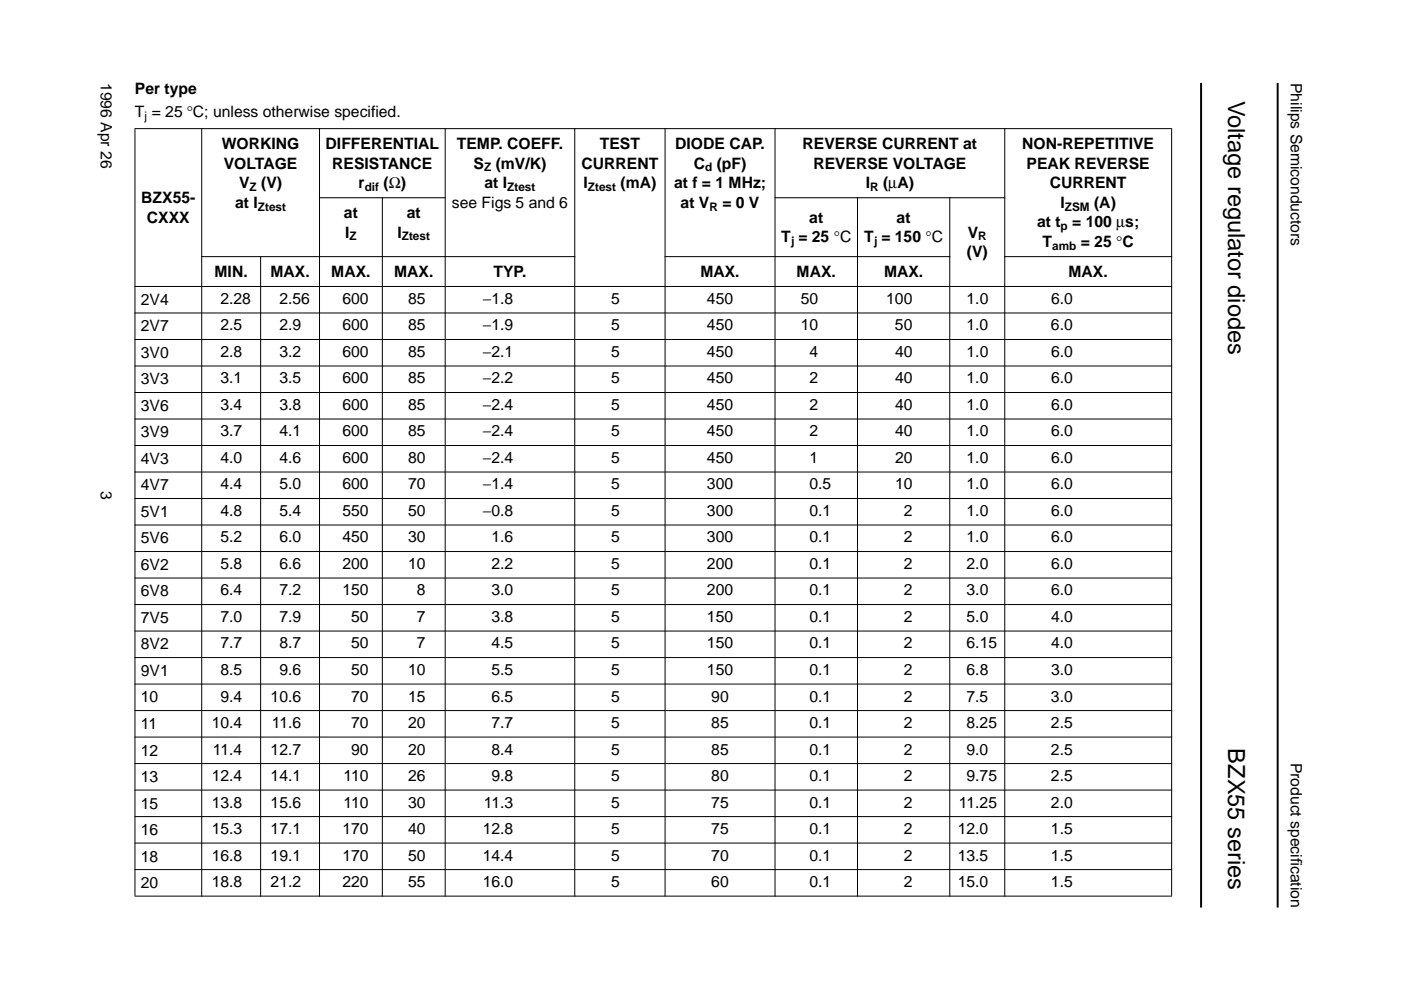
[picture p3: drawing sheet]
<svg xmlns="http://www.w3.org/2000/svg" width="297mm" height="210mm" viewBox="0 0 297 210" stroke-linecap="round" stroke-linejoin="round" font-family="sans-serif">
<defs><g id="words">
<g font-size="5">
<text x="260.4" y="21.3" transform="rotate(90 260.4 21.3)">Voltage regulator diodes</text>
<text x="260.4" y="158.7" transform="rotate(90 260.4 158.7)">BZX55 series</text>
</g>
<g font-size="3.3">
<text x="21.4" y="17.6" transform="rotate(90 21.4 17.6)">1996 Apr 26</text>
<text x="273.7" y="17.6" transform="rotate(90 273.7 17.6)">Philips Semiconductors</text>
<text x="28.6" y="20">Per type</text>
<text x="28.6" y="24.8">T = 25 °C; unless otherwise specified.</text>
<text x="47" y="31.6">WORKING</text>
<text x="47.5" y="35.7">VOLTAGE</text>
<text x="69" y="31.6">DIFFERENTIAL</text>
<text x="70.5" y="35.7">RESISTANCE</text>
<text x="96.9" y="31.6">TEMP. COEFF.</text>
<text x="100.4" y="35.7">S</text>
<text x="105.1" y="35.7">(mV/K)</text>
<text x="123.3" y="35.7">CURRENT</text>
<text x="127.2" y="31.6">TEST</text>
<text x="143.2" y="31.6">DIODE CAP.</text>
<text x="147.1" y="35.7">C</text>
<text x="151.9" y="35.7">(pF)</text>
<text x="170.2" y="31.6">REVERSE CURRENT at</text>
<text x="172.5" y="35.7">REVERSE VOLTAGE</text>
<text x="216.7" y="31.6">NON-REPETITIVE</text>
<text x="217.7" y="35.7">PEAK REVERSE</text>
<text x="50.7" y="39.9">V</text>
<text x="55.4" y="39.9">(V)</text>
<text x="76" y="39.9">r</text>
<text x="81.3" y="39.9">(Ω)</text>
<text x="102.7" y="39.9">at I</text>
<text x="123.7" y="39.9">I</text>
<text x="131.6" y="39.9">(mA)</text>
<text x="142.9" y="39.9">at f = 1 MHz;</text>
<text x="183.6" y="39.9">I</text>
<text x="187.2" y="39.9">(µA)</text>
<text x="222.6" y="39.9">CURRENT</text>
<text x="30" y="43.1">BZX55-</text>
<text x="31.2" y="47.2">CXXX</text>
<text x="49.9" y="44.1">at I</text>
<text x="72.9" y="46.2">at</text>
<text x="86.2" y="46.2">at</text>
<text x="95.8" y="44.1">see Figs 5 and 6</text>
<text x="144.3" y="44.1">at V</text>
<text x="153.1" y="44.1">= 0 V</text>
<text x="171.6" y="47.2">at</text>
<text x="190.1" y="47.2">at</text>
<text x="224.8" y="44.1">I</text>
<text x="232" y="44.1">(A)</text>
<text x="73.2" y="50.4">I</text>
<text x="84.3" y="50.4">I</text>
<text x="165.6" y="51.4">T = 25 °C</text>
<text x="183.2" y="51.4">T = 150 °C</text>
<text x="205.2" y="50.4">V</text>
<text x="219.9" y="48.2">at t</text>
<text x="221.1" y="52.4">T</text>
<text x="227.3" y="48.2">= 100 µs;</text>
<text x="229.1" y="52.4">= 25 °C</text>
<text x="45.5" y="58.7">MIN.</text>
<text x="57.3" y="58.7">MAX.</text>
<text x="70.2" y="58.7">MAX.</text>
<text x="83.6" y="58.7">MAX.</text>
<text x="104.6" y="58.7">TYP.</text>
<text x="148.5" y="58.7">MAX.</text>
<text x="168.9" y="58.7">MAX.</text>
<text x="187.4" y="58.7">MAX.</text>
<text x="205" y="54.6">(V)</text>
<text x="226.6" y="58.7">MAX.</text>
<text x="29.9" y="64.6">2V4</text>
<text x="46.7" y="64.4">2.28</text>
<text x="59.2" y="64.4">2.56</text>
<text x="72.6" y="64.4">600</text>
<text x="86.5" y="64.4">85</text>
<text x="102.4" y="64.4">−1.8</text>
<text x="129.6" y="64.4">5</text>
<text x="149.9" y="64.4">450</text>
<text x="169.8" y="64.4">50</text>
<text x="187.9" y="64.4">100</text>
<text x="204.9" y="64.4">1.0</text>
<text x="222.8" y="64.4">6.0</text>
<text x="29.9" y="70.2">2V7</text>
<text x="46.7" y="70">2.5</text>
<text x="59.2" y="70">2.9</text>
<text x="72.6" y="70">600</text>
<text x="86.5" y="70">85</text>
<text x="102.4" y="70">−1.9</text>
<text x="129.6" y="70">5</text>
<text x="149.9" y="70">450</text>
<text x="169.8" y="70">10</text>
<text x="189.8" y="70">50</text>
<text x="204.9" y="70">1.0</text>
<text x="222.8" y="70">6.0</text>
<text x="29.9" y="75.9">3V0</text>
<text x="46.7" y="75.7">2.8</text>
<text x="59.2" y="75.7">3.2</text>
<text x="72.6" y="75.7">600</text>
<text x="86.5" y="75.7">85</text>
<text x="102.4" y="75.7">−2.1</text>
<text x="129.6" y="75.7">5</text>
<text x="149.9" y="75.7">450</text>
<text x="171.6" y="75.7">4</text>
<text x="189.8" y="75.7">40</text>
<text x="204.9" y="75.7">1.0</text>
<text x="222.8" y="75.7">6.0</text>
<text x="29.9" y="81.5">3V3</text>
<text x="46.7" y="81.3">3.1</text>
<text x="59.2" y="81.3">3.5</text>
<text x="72.6" y="81.3">600</text>
<text x="86.5" y="81.3">85</text>
<text x="102.4" y="81.3">−2.2</text>
<text x="129.6" y="81.3">5</text>
<text x="149.9" y="81.3">450</text>
<text x="171.6" y="81.3">2</text>
<text x="189.8" y="81.3">40</text>
<text x="204.9" y="81.3">1.0</text>
<text x="222.8" y="81.3">6.0</text>
<text x="29.9" y="87.1">3V6</text>
<text x="46.7" y="86.9">3.4</text>
<text x="59.2" y="86.9">3.8</text>
<text x="72.6" y="86.9">600</text>
<text x="86.5" y="86.9">85</text>
<text x="102.4" y="86.9">−2.4</text>
<text x="129.6" y="86.9">5</text>
<text x="149.9" y="86.9">450</text>
<text x="171.6" y="86.9">2</text>
<text x="189.8" y="86.9">40</text>
<text x="204.9" y="86.9">1.0</text>
<text x="222.8" y="86.9">6.0</text>
<text x="29.9" y="92.7">3V9</text>
<text x="46.7" y="92.5">3.7</text>
<text x="59.2" y="92.5">4.1</text>
<text x="72.6" y="92.5">600</text>
<text x="86.5" y="92.5">85</text>
<text x="102.4" y="92.5">−2.4</text>
<text x="129.6" y="92.5">5</text>
<text x="149.9" y="92.5">450</text>
<text x="171.6" y="92.5">2</text>
<text x="189.8" y="92.5">40</text>
<text x="204.9" y="92.5">1.0</text>
<text x="222.8" y="92.5">6.0</text>
<text x="29.9" y="98.4">4V3</text>
<text x="46.7" y="98.1">4.0</text>
<text x="59.2" y="98.1">4.6</text>
<text x="72.6" y="98.1">600</text>
<text x="86.5" y="98.1">80</text>
<text x="102.4" y="98.1">−2.4</text>
<text x="129.6" y="98.1">5</text>
<text x="149.9" y="98.1">450</text>
<text x="171.6" y="98.1">1</text>
<text x="189.8" y="98.1">20</text>
<text x="204.9" y="98.1">1.0</text>
<text x="222.8" y="98.1">6.0</text>
<text x="21.4" y="104.1" transform="rotate(90 21.4 104.1)">3</text>
<text x="29.9" y="104">4V7</text>
<text x="46.7" y="103.8">4.4</text>
<text x="59.2" y="103.8">5.0</text>
<text x="72.6" y="103.8">600</text>
<text x="86.5" y="103.8">70</text>
<text x="102.4" y="103.8">−1.4</text>
<text x="129.6" y="103.8">5</text>
<text x="149.9" y="103.8">300</text>
<text x="171.6" y="103.8">0.5</text>
<text x="189.8" y="103.8">10</text>
<text x="204.9" y="103.8">1.0</text>
<text x="222.8" y="103.8">6.0</text>
<text x="29.9" y="109.6">5V1</text>
<text x="46.7" y="109.4">4.8</text>
<text x="59.2" y="109.4">5.4</text>
<text x="72.6" y="109.4">550</text>
<text x="86.5" y="109.4">50</text>
<text x="102.4" y="109.4">−0.8</text>
<text x="129.6" y="109.4">5</text>
<text x="149.9" y="109.4">300</text>
<text x="171.6" y="109.4">0.1</text>
<text x="191.6" y="109.4">2</text>
<text x="204.9" y="109.4">1.0</text>
<text x="222.8" y="109.4">6.0</text>
<text x="29.9" y="115.2">5V6</text>
<text x="46.7" y="115">5.2</text>
<text x="59.2" y="115">6.0</text>
<text x="72.6" y="115">450</text>
<text x="86.5" y="115">30</text>
<text x="104.2" y="115">1.6</text>
<text x="129.6" y="115">5</text>
<text x="149.9" y="115">300</text>
<text x="171.6" y="115">0.1</text>
<text x="191.6" y="115">2</text>
<text x="204.9" y="115">1.0</text>
<text x="222.8" y="115">6.0</text>
<text x="29.9" y="120.8">6V2</text>
<text x="46.7" y="120.6">5.8</text>
<text x="59.2" y="120.6">6.6</text>
<text x="72.6" y="120.6">200</text>
<text x="86.5" y="120.6">10</text>
<text x="104.2" y="120.6">2.2</text>
<text x="129.6" y="120.6">5</text>
<text x="149.9" y="120.6">200</text>
<text x="171.6" y="120.6">0.1</text>
<text x="191.6" y="120.6">2</text>
<text x="204.9" y="120.6">2.0</text>
<text x="222.8" y="120.6">6.0</text>
<text x="29.9" y="126.5">6V8</text>
<text x="46.7" y="126.3">6.4</text>
<text x="46.7" y="131.9">7.0</text>
<text x="59.2" y="126.3">7.2</text>
<text x="59.2" y="131.9">7.9</text>
<text x="72.6" y="126.3">150</text>
<text x="74.4" y="131.9">50</text>
<text x="88.4" y="131.9">7</text>
<text x="88.4" y="126.3">8</text>
<text x="104.2" y="131.9">3.8</text>
<text x="104.2" y="126.3">3.0</text>
<text x="129.6" y="131.9">5</text>
<text x="129.6" y="126.3">5</text>
<text x="149.9" y="131.9">150</text>
<text x="149.9" y="126.3">200</text>
<text x="171.6" y="131.9">0.1</text>
<text x="171.6" y="126.3">0.1</text>
<text x="191.6" y="131.9">2</text>
<text x="191.6" y="126.3">2</text>
<text x="204.9" y="131.9">5.0</text>
<text x="204.9" y="126.3">3.0</text>
<text x="222.8" y="131.9">4.0</text>
<text x="222.8" y="126.3">6.0</text>
<text x="29.9" y="132.1">7V5</text>
<text x="29.9" y="137.7">8V2</text>
<text x="46.7" y="137.5">7.7</text>
<text x="59.2" y="137.5">8.7</text>
<text x="74.4" y="137.5">50</text>
<text x="88.4" y="137.5">7</text>
<text x="104.2" y="137.5">4.5</text>
<text x="129.6" y="137.5">5</text>
<text x="149.9" y="137.5">150</text>
<text x="171.6" y="137.5">0.1</text>
<text x="191.6" y="137.5">2</text>
<text x="204.9" y="137.5">6.15</text>
<text x="222.8" y="137.5">4.0</text>
<text x="29.9" y="143.3">9V1</text>
<text x="46.7" y="143.1">8.5</text>
<text x="59.2" y="143.1">9.6</text>
<text x="74.4" y="143.1">50</text>
<text x="86.5" y="143.1">10</text>
<text x="104.2" y="143.1">5.5</text>
<text x="129.6" y="143.1">5</text>
<text x="149.9" y="143.1">150</text>
<text x="171.6" y="143.1">0.1</text>
<text x="191.6" y="143.1">2</text>
<text x="204.9" y="143.1">6.8</text>
<text x="222.8" y="143.1">3.0</text>
<text x="29.9" y="148.9">10</text>
<text x="46.7" y="148.7">9.4</text>
<text x="57.4" y="148.7">10.6</text>
<text x="74.4" y="148.7">70</text>
<text x="86.5" y="148.7">15</text>
<text x="104.2" y="148.7">6.5</text>
<text x="129.6" y="148.7">5</text>
<text x="150.8" y="148.7">90</text>
<text x="171.6" y="148.7">0.1</text>
<text x="191.6" y="148.7">2</text>
<text x="204.9" y="148.7">7.5</text>
<text x="222.8" y="148.7">3.0</text>
<text x="29.9" y="154.6">11</text>
<text x="44.9" y="154.4">10.4</text>
<text x="57.6" y="154.4">11.6</text>
<text x="74.4" y="154.4">70</text>
<text x="86.5" y="154.4">20</text>
<text x="104.2" y="154.4">7.7</text>
<text x="129.6" y="154.4">5</text>
<text x="150.8" y="154.4">85</text>
<text x="171.6" y="154.4">0.1</text>
<text x="191.6" y="154.4">2</text>
<text x="204.9" y="154.4">8.25</text>
<text x="222.8" y="154.4">2.5</text>
<text x="29.9" y="160.2">12</text>
<text x="45.1" y="160">11.4</text>
<text x="57.4" y="160">12.7</text>
<text x="74.4" y="160">90</text>
<text x="86.5" y="160">20</text>
<text x="104.2" y="160">8.4</text>
<text x="129.6" y="160">5</text>
<text x="150.8" y="160">85</text>
<text x="171.6" y="160">0.1</text>
<text x="191.6" y="160">2</text>
<text x="204.9" y="160">9.0</text>
<text x="222.8" y="160">2.5</text>
<text x="273.7" y="161.7" transform="rotate(90 273.7 161.7)">Product specif</text>
<text x="29.9" y="165.8">13</text>
<text x="44.9" y="165.6">12.4</text>
<text x="57.4" y="165.6">14.1</text>
<text x="72.8" y="165.6">110</text>
<text x="86.5" y="165.6">26</text>
<text x="104.2" y="165.6">9.8</text>
<text x="129.6" y="165.6">5</text>
<text x="150.8" y="165.6">80</text>
<text x="171.6" y="165.6">0.1</text>
<text x="191.6" y="165.6">2</text>
<text x="204.9" y="165.6">9.75</text>
<text x="222.8" y="165.6">2.5</text>
<text x="29.9" y="171.4">15</text>
<text x="44.9" y="171.2">13.8</text>
<text x="57.4" y="171.2">15.6</text>
<text x="72.8" y="171.2">110</text>
<text x="86.5" y="171.2">30</text>
<text x="102.6" y="171.2">11.3</text>
<text x="129.6" y="171.2">5</text>
<text x="150.8" y="171.2">75</text>
<text x="171.6" y="171.2">0.1</text>
<text x="191.6" y="171.2">2</text>
<text x="203.3" y="171.2">11.25</text>
<text x="222.8" y="171.2">2.0</text>
<text x="29.9" y="177">16</text>
<text x="44.9" y="176.8">15.3</text>
<text x="57.4" y="176.8">17.1</text>
<text x="72.6" y="176.8">170</text>
<text x="86.5" y="176.8">40</text>
<text x="102.3" y="176.8">12.8</text>
<text x="129.6" y="176.8">5</text>
<text x="150.8" y="176.8">75</text>
<text x="171.6" y="176.8">0.1</text>
<text x="191.6" y="176.8">2</text>
<text x="203.1" y="176.8">12.0</text>
<text x="222.8" y="176.8">1.5</text>
<text x="29.9" y="182.7">18</text>
<text x="44.9" y="182.5">16.8</text>
<text x="57.4" y="182.5">19.1</text>
<text x="72.6" y="182.5">170</text>
<text x="86.5" y="182.5">50</text>
<text x="102.3" y="182.5">14.4</text>
<text x="129.6" y="182.5">5</text>
<text x="150.8" y="182.5">70</text>
<text x="171.6" y="182.5">0.1</text>
<text x="191.6" y="182.5">2</text>
<text x="203.1" y="182.5">13.5</text>
<text x="222.8" y="182.5">1.5</text>
<text x="273.7" y="181.9" transform="rotate(90 273.7 181.9)">ication</text>
<text x="29.9" y="188.3">20</text>
<text x="44.9" y="188.1">18.8</text>
<text x="57.4" y="188.1">21.2</text>
<text x="72.6" y="188.1">220</text>
<text x="86.5" y="188.1">55</text>
<text x="102.3" y="188.1">16.0</text>
<text x="129.6" y="188.1">5</text>
<text x="150.8" y="188.1">60</text>
<text x="171.6" y="188.1">0.1</text>
<text x="191.6" y="188.1">2</text>
<text x="203.1" y="188.1">15.0</text>
<text x="222.8" y="188.1">1.5</text>
</g>
<g font-size="2.5">
<text x="30.7" y="25.4">j</text>
<text x="52.9" y="40.5">Z</text>
<text x="77.3" y="40.5">dif</text>
<text x="102.6" y="36.3">Z</text>
<text x="107.5" y="40.5">Ztest</text>
<text x="124.7" y="40.5">Ztest</text>
<text x="149.5" y="36.3">d</text>
<text x="184.5" y="40.5">R</text>
<text x="54.7" y="44.7">Ztest</text>
<text x="150.4" y="44.7">R</text>
<text x="225.8" y="44.7">ZSM</text>
<text x="74.1" y="51">Z</text>
<text x="85.2" y="51">Ztest</text>
<text x="167.7" y="52">j</text>
<text x="185.3" y="52">j</text>
<text x="207.4" y="51">R</text>
<text x="223.1" y="53">amb</text>
<text x="224.9" y="48.8">p</text>
</g>
</g></defs>
<path d="M254.7 17.6v174.8M270.9 17.6v174.8" fill="none" stroke="#000" stroke-width=".42"/>
<g fill="#000" stroke="#000" stroke-width=".21">
<path d="M28.5 27.3h220zM67.6 41.9h26.9zM42.7 54.4h79.3zM140.9 54.4h60.6zM164.2 41.9h48.9zM212.9 54.4h35.6zM28.5 60.7h220zM28.5 66.4h220zM28.5 72h220zM28.5 77.6h220zM28.5 83.2h220zM28.5 88.8h220z"/>
<path d="M28.5 94.5h220zM28.5 100.1h220zM28.5 105.7h220zM28.5 111.3h220zM28.5 116.9h220zM28.5 122.6h220zM28.5 128.2h220zM28.5 133.8h220zM28.5 139.4h220zM28.5 145h220zM28.5 150.7h220zM28.5 156.3h220z"/>
<path d="M28.5 161.9h220zM28.5 167.5h220zM28.5 173.1h220zM28.5 178.8h220zM28.6 27.4v162.5zM42.8 27.2v162.9zM55.3 54.3v135.8zM67.7 27.2v162.9zM81.1 41.8v148.3zM94.4 27.2v162.9zM121.9 27.2v162.9zM141 27.2v162.9z"/>
<path d="M164.3 27.2v162.9zM181.8 41.8v148.3zM201.4 41.8v148.3zM213 27.2v162.9zM248.4 27.4v162.5zM28.5 184.4h220zM28.5 190h220z"/>
</g>
<use href="#words"/>
</svg>
